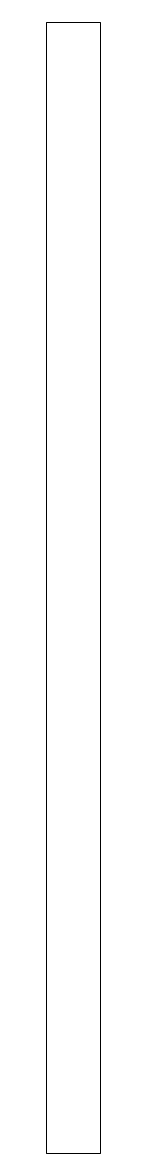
# Model space of a CAD drawing. Header units: millimetres. Extents: x -1.3 to 0, y -13.6 to 13.6.
import ezdxf

# ---------------------------------------------------------------- set-up
doc = ezdxf.new("R2010")
doc.units = ezdxf.units.MM
doc.header["$LTSCALE"] = 0.5
doc.layers.get('0').update_dxf_attribs({"color": 9, "lineweight": 15})

msp = doc.modelspace()

# ---------------------------------------------------------------- linework, layer by layer
at = {"ltscale": 0.5}
for p, q in [((-1.3, 13.6), (-1.3, -13.6)), ((0, 13.6), (-1.3, 13.6)), ((0, 13.6), (0, -13.6)), ((0, -13.6), (-1.3, -13.6))]:
    msp.add_line(p, q, dxfattribs=at)

doc.saveas('drawing.dxf')
